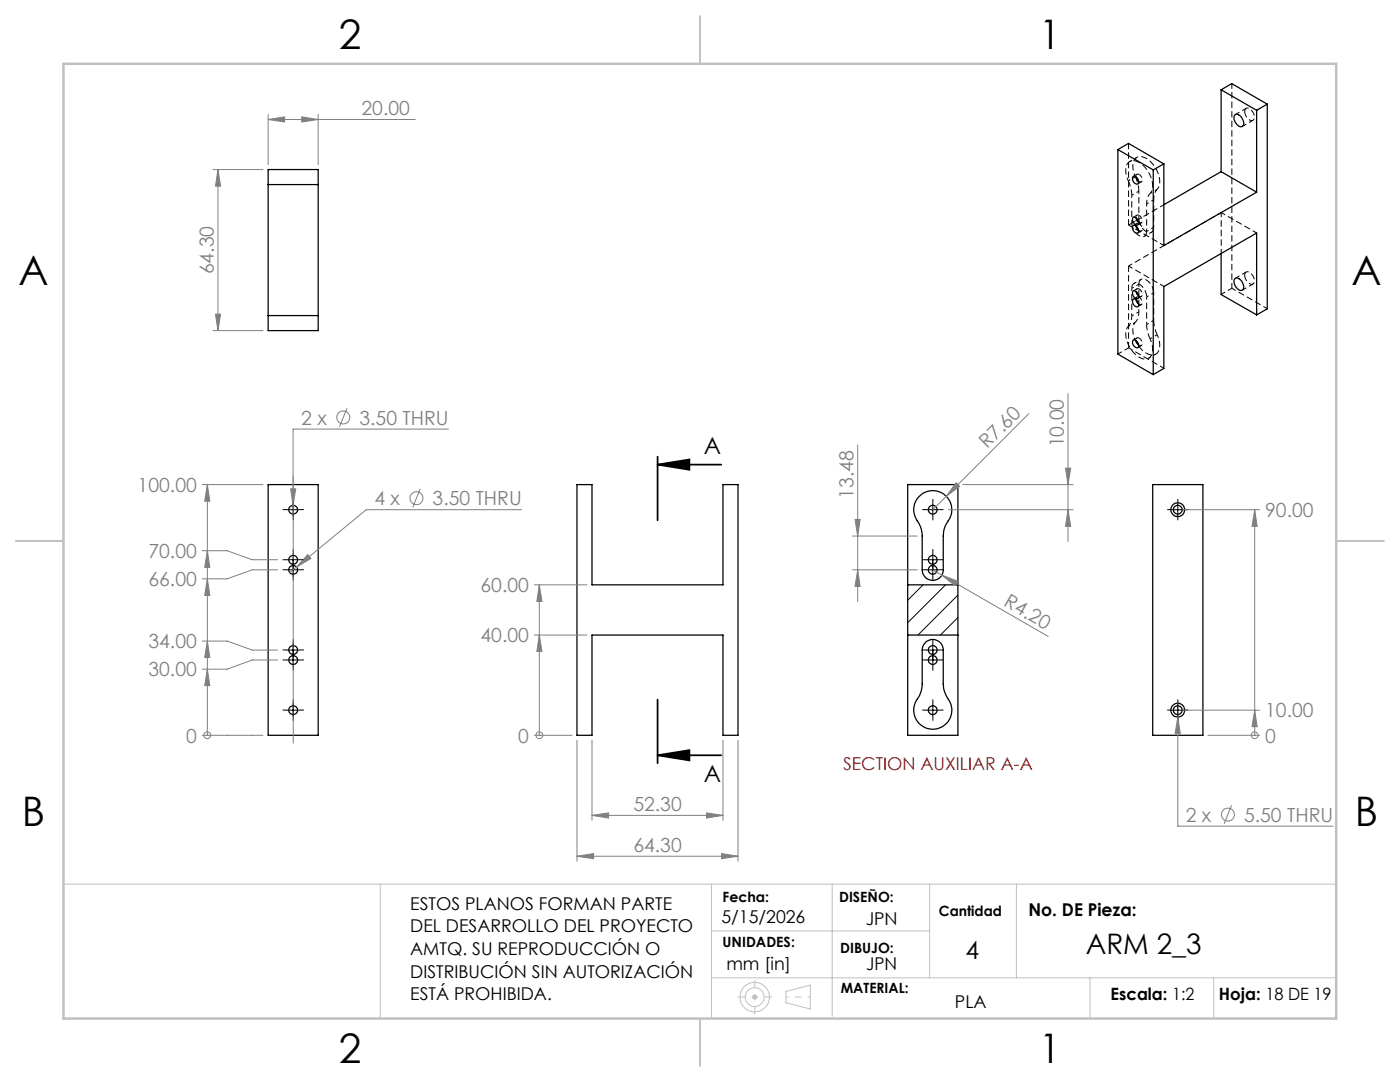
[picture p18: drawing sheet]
<svg xmlns="http://www.w3.org/2000/svg" width="279mm" height="216mm" viewBox="0 0 279 216" stroke-linecap="round" stroke-linejoin="round" font-family="sans-serif">
<defs><g id="words">
<g font-size="8.1">
<text x="67.6" y="9.7">2</text>
<text x="207.3" y="9.7">1</text>
<text x="3.7" y="57">A</text>
<text x="269.7" y="57">A</text>
<text x="4.4" y="164.9">B</text>
<text x="270.4" y="164.9">B</text>
<text x="67.6" y="212.2">2</text>
<text x="207.3" y="212.2">1</text>
</g>
<text font-size="5.6" x="216.7" y="190.3">ARM 2_3</text>
<text font-size="4.9" x="192.7" y="191.4">4</text>
<g font-size="4.7">
<text x="140.4" y="90.6">A</text>
<text x="140.4" y="156">A</text>
</g>
<g font-size="3.9" fill="#808080">
<text x="72.2" y="23">20.00</text>
<text x="42.7" y="54.7" transform="rotate(-90 42.7 54.7)">64.30</text>
<text x="60.1" y="84.8">2 x</text>
<text x="71.7" y="84.8">3.50 THRU</text>
<text x="197" y="89.7" transform="rotate(-45 197 89.7)">R7.60</text>
<text x="212.3" y="89.3" transform="rotate(-90 212.3 89.3)">10.00</text>
<text x="27.5" y="98.2">100.00</text>
<text x="74.7" y="100.9">4 x</text>
<text x="86.3" y="100.9">3.50 THRU</text>
<text x="170.3" y="99.5" transform="rotate(-90 170.3 99.5)">13.48</text>
<text x="252.5" y="103.2">90.00</text>
<text x="29.6" y="111.4">70.00</text>
<text x="29.6" y="117">66.00</text>
<text x="95.9" y="118.2">60.00</text>
<text x="200.1" y="120.8" transform="rotate(30 200.1 120.8)">R4.20</text>
<text x="29.6" y="129.4">34.00</text>
<text x="95.9" y="128.2">40.00</text>
<text x="29.6" y="135">30.00</text>
<text x="252.5" y="143.2">10.00</text>
<text x="37.1" y="148.2">0</text>
<text x="103.4" y="148.2">0</text>
<text x="252.5" y="148.2">0</text>
<text x="126.4" y="161.8">52.30</text>
<text x="236.7" y="164">2 x</text>
<text x="248.3" y="164">5.50 THRU</text>
<text x="126.4" y="170">64.30</text>
</g>
<text font-size="3.5" fill="#f00" x="168.2" y="153.7">SECTION AUXILIAR A-A</text>
<g font-size="3.5">
<text x="81.9" y="181.5">ESTOS PLANOS FORMAN PARTE</text>
<text x="144" y="184.2">5/15/2026</text>
<text x="172.8" y="184.6">JPN</text>
<text x="205.3" y="182.7">No. DE Pieza:</text>
<text x="81.9" y="186">DEL DESARROLLO DEL PROYECTO</text>
<text x="81.9" y="190.6">AMTQ. SU REPRODUCCIÓN O</text>
<text x="81.9" y="195.1">DISTRIBUCIÓN SIN AUTORIZACIÓN</text>
<text x="145" y="193.5">mm [in]</text>
<text x="172.9" y="193.5">JPN</text>
<text x="81.9" y="199.6">ESTÁ PROHIBIDA.</text>
<text x="190.6" y="201.1">PLA</text>
</g>
<g font-size="3.4">
<text x="221.6" y="199.6">Escala: 1:2</text>
<text x="243.3" y="199.6">Hoja: 18 DE 19</text>
</g>
<g font-size="2.8">
<text x="144.2" y="179.9">Fecha:</text>
<text x="167.5" y="179.9">DISEÑO:</text>
<text x="187.4" y="182.7">Cantidad</text>
<text x="144.2" y="189">UNIDADES:</text>
<text x="167.7" y="190.3">DIBUJO:</text>
<text x="167.8" y="198.1">MATERIAL:</text>
</g>
</g></defs>
<g fill="none" stroke="#000" stroke-width=".25">
<path d="M243.7 17.9l7.1 4.1M243.7 17.9v16.4M243.7 17.9l2.1-1.2 7.1 4.1M53.5 33.8h10v32.2h-10zM53.5 36.8h10M223.1 29.8l7.1 4.1M223.1 29.8l2.1-1.2 7.1 4.1M223.1 29.8v40.9l7.1 4.1M226.1 35.3a.76 .76 0 0 1 1.1 .6 .5 .5 0 0 1-.1 .8 .5 .5 0 0 1-.8-.3l-.2-.5zM226.7 35.3l.5 .9M230.2 33.9v40.9M232.3 32.7l-2.1 1.2"/>
<path d="M232.3 32.7v16.3l18.5-10.7M243.7 34.3l7.1 4M243.7 34.3l-11.4 6.6M246.5 22.9a1.4 1.4 0 0 1 1.6 1.3 .71 .71 0 0 1-.2 1 .71 .71 0 0 1-1-.3 1.56 1.56 0 0 1-.4-2zM250.8 22v16.3M252.9 20.8l-2.1 1.2M252.9 20.8v40.8l-2.1 1.2M226.1 58.2a.91 .91 0 0 1 .9 .2 .91 .91 0 0 1 .2 .9 .61 .61 0 0 1-.7 .3 .61 .61 0 0 1-.4-.6zM226.1 43.4a.96 .96 0 0 1 1 .5 .96 .96 0 0 1-.1 1 1.09 1.09 0 0 1-.9-1.5zM226.1 45a.96 .96 0 0 1 1 .5 .96 .96 0 0 1-.1 1 1.09 1.09 0 0 1-.9-1.5zM226.1 59.7a.96 .96 0 0 1 1 .5 .96 .96 0 0 1-.1 1 1.09 1.09 0 0 1-.9-1.5zM226.7 43.5l.1 .4 .4 .4"/>
<path d="M226.7 45.1l.1 .4 .4 .5M226.7 58.2l.5 .9M226.7 59.8l.1 .4 .4 .5M227 43.8l-.1 .1M243.7 50.6v8.2l7.1 4M246.5 55.6a1.4 1.4 0 0 1 1.6 1.3 .71 .71 0 0 1-.2 1 .71 .71 0 0 1-1-.3 1.56 1.56 0 0 1-.4-2zM53.5 63h10M226.1 67.9a.96 .96 0 0 1 1 .4 .96 .96 0 0 1-.1 1.1 1.09 1.09 0 0 1-.9-1.5zM226.7 67.9l.1 .5 .4 .5M250.8 62.8v-16.3l-18.5 10.7v16.3l-2.1 1.3M53.5 96.7h10v50h-10zM115.1 96.7h3v20h26.2v-20h3v50h-3v-20h-26.2v20h-3z"/>
<path d="M181.2 96.7h10v50h-10zM183.4 99.1a3.8 3.8 0 0 1 5.4-.1 3.8 3.8 0 0 1 .2 5.3l-.5 1.1-.3 1.6v6.7a2.1 2.1 0 0 1-2.1 2.1 2.1 2.1 0 0 1-2.1-2.1v-6.7a6.5 6.5 0 0 0-1.3-3.7 3.8 3.8 0 0 1 .7-4.2zM230 96.7h10.1v50h-10.1zM181.2 116.7h10M181.2 126.7h10M184.7 128.2a2.1 2.1 0 0 1 2.3-.4 2.1 2.1 0 0 1 1.2 1.9v6.8a6.9 6.9 0 0 0 1.4 3.7 3.8 3.8 0 0 1-4.1 5.3 3.8 3.8 0 0 1-2.2-6.4l.5-1.1 .2-1.2 .1-7.6z"/>
<circle cx="58.5" cy="111.7" r=".87"/>
<circle cx="58.5" cy="113.7" r=".87"/>
<circle cx="58.5" cy="101.7" r=".86"/>
<circle cx="186.1" cy="111.7" r=".87"/>
<circle cx="186.1" cy="101.7" r=".87"/>
<circle cx="186.1" cy="113.7" r=".88"/>
<circle cx="235" cy="101.7" r="1.39"/>
<circle cx="235" cy="101.7" r=".88"/>
<circle cx="58.5" cy="129.7" r=".87"/>
<circle cx="58.5" cy="131.7" r=".87"/>
<circle cx="186.1" cy="131.7" r=".87"/>
<circle cx="186.1" cy="129.7" r=".87"/>
<circle cx="58.5" cy="141.7" r=".86"/>
<circle cx="186.1" cy="141.7" r=".87"/>
<circle cx="235" cy="141.7" r="1.39"/>
<circle cx="235" cy="141.7" r=".88"/>
</g>
<g fill="none" stroke="#000" stroke-width=".2" stroke-dasharray="1.3 .6" stroke-dashoffset=".8" stroke-linecap="butt">
<path d="M225.2 36.1l1.4-.8M225.9 39l1.4-.9M226.9 31.4l-1.4 .8M229.5 38.6l1.4-.8M225.9 57.5l1.4-.8M227.7 55.8l-1.4 .8M228.4 47.1l1.4-.8M228.8 40.7l1.5-.8M228.8 46.2l1.5-.8M228.8 59.2l1.5-.8M225.2 65.1l1.4-.8M225.9 63l1.4-.8"/>
<path d="M228.8 64.7l1.5-.8M229.3 71.5l1.4-.8M229.5 67.6l1.4-.8"/>
</g>
<path d="M225.2 36.1a3.2 3.2 0 0 1 .2-3.8 2.53 2.53 0 0 1 3 1 4.7 4.7 0 0 1 1.3 5.1l-.2 .2M226.6 35.3a3.2 3.2 0 0 1 .2-3.8 2.53 2.53 0 0 1 3.1 1 4.7 4.7 0 0 1 1.2 5.1l-.2 .2M225.9 44.5l1-.6M229.5 67.6a3.3 3.3 0 0 1-.1 3.8 2.51 2.51 0 0 1-3.1-1 4.8 4.8 0 0 1-1.3-5.1l.2-.2M230.9 66.8a3.3 3.3 0 0 1-.1 3.8 2.51 2.51 0 0 1-3.1-1 4.8 4.8 0 0 1-1.3-5.1l.2-.2" fill="none" stroke="#000" stroke-width=".2" stroke-dasharray="1.3 .6" stroke-dashoffset=".6" stroke-linecap="butt"/>
<path d="M227.4 34.8a.4 .4 0 0 0-.5 0 .4 .4 0 0 0-.2 .5M229.5 38.6a2.92 2.92 0 0 0-.7 2.1M230.9 37.8a2.92 2.92 0 0 0-.6 2.1M227.4 43a.4 .4 0 0 0-.5 0 .4 .4 0 0 0-.2 .4M227.4 44.6a.4 .4 0 0 0-.5 0 .4 .4 0 0 0-.2 .5M227.4 57.7a.4 .4 0 0 0-.5 0 .4 .4 0 0 0-.2 .4M227.4 59.3a.4 .4 0 0 0-.5 0 .4 .4 0 0 0-.2 .5M225.2 65.1a2.91 2.91 0 0 0 .7-2.1M226.6 64.3a2.91 2.91 0 0 0 .7-2.1M227.4 67.5a.4 .4 0 0 0-.5 0 .4 .4 0 0 0-.2 .4" fill="none" stroke="#000" stroke-width=".2" stroke-dasharray="1.3 .6" stroke-dashoffset=".5" stroke-linecap="butt"/>
<g fill="none" stroke="#000" stroke-width=".2" stroke-dasharray="1.3 .6" stroke-dashoffset=".4" stroke-linecap="butt">
<path d="M226.9 34.8l-.7 .4M227.1 36.7l.7-.4M227.3 36.2a.46 .46 0 0 0 .6 0 .46 .46 0 0 0 0-.7l-.5-.7M247.9 25.2l2.2-1.2M248.7 21.6l-2.1 1.2M225.2 53.1l18.5-10.7M226.9 42.9l-.7 .4M226.9 44.6l-.7 .4M226.9 57.6l-.7 .4M226.9 59.3l-.7 .4M227.1 44.9l.7-.5M227.1 46.5l.7-.4"/>
<path d="M227.1 59.6l.7-.5M227.3 44.3a.46 .46 0 0 0 .6 .1 .46 .46 0 0 0 0-.7l-.5-.7M227.3 46a.46 .46 0 0 0 .6 0 .46 .46 0 0 0 0-.7l-.5-.7M227.3 59a.46 .46 0 0 0 .6 .1 .46 .46 0 0 0 0-.7l-.5-.7M232.3 40.8l-7.1 4.1M232.3 49l-7.1-4.1M232.3 57.2l-7.1-4.1M243.7 42.4v8.2M243.7 58.7l2.1-1.2M245.8 57.5l7.1 4.1M247.9 57.9l2.2-1.2M248.7 54.3l-2.1 1.2"/>
<path d="M250.8 46.5l-7.1-4.1M223.1 70.6l2.1-1.2M226.9 67.4l-.7 .4M227.1 61.2l.7-.4M227.1 69.4l.7-.5M227.3 60.7a.46 .46 0 0 0 .6 0 .46 .46 0 0 0 0-.7l-.5-.7M227.3 68.8a.46 .46 0 0 0 .6 .1 .46 .46 0 0 0 0-.7l-.5-.7M232.3 73.5l-7.1-4.1"/>
</g>
<path d="M225.9 39a7.1 7.1 0 0 0-.7-2.9M227.3 38.1a7.1 7.1 0 0 0-.7-2.8M225.2 44.9v-16.3M225.2 69.4v-16.3M228.8 64.7a7.1 7.1 0 0 0 .7 2.9M230.3 63.9a7.1 7.1 0 0 0 .6 2.9" fill="none" stroke="#000" stroke-width=".2" stroke-dasharray="1.3 .6" stroke-dashoffset=".1" stroke-linecap="butt"/>
<path d="M230.3 39.9v5.5M225.9 44.5v-5.5M227.3 43.7v-5.6M228.8 40.7v5.5M228.8 59.2v5.5M230.3 58.4v5.5M225.9 63v-5.5M227.3 62.2v-5.5" fill="none" stroke="#000" stroke-width=".2" stroke-dasharray="1.3 .6" stroke-dashoffset=".7" stroke-linecap="butt"/>
<path d="M225.9 57.5a.95 .95 0 0 1 .5-1 .95 .95 0 0 1 1.2 .3 3.3 3.3 0 0 1 1.2 2.4M227.3 56.7a.95 .95 0 0 1 .5-1 .95 .95 0 0 1 1.2 .3 3.3 3.3 0 0 1 1.3 2.4M228.8 46.2a.95 .95 0 0 1-.5 1 .95 .95 0 0 1-1.2-.3 3.3 3.3 0 0 1-1.2-2.4M230.3 45.4a.95 .95 0 0 1-.6 1 .95 .95 0 0 1-1.1-.3 3.3 3.3 0 0 1-1.3-2.4" fill="none" stroke="#000" stroke-width=".2" stroke-dasharray="1.3 .6" stroke-dashoffset="-.1" stroke-linecap="butt"/>
<path d="M245.8 57.5v-40.8" fill="none" stroke="#000" stroke-width=".2" stroke-dasharray="1.3 .6" stroke-dashoffset=".2" stroke-linecap="butt"/>
<path d="M248.4 22.2a.68 .68 0 0 1 .5-.7 .68 .68 0 0 1 .8 .4 1.41 1.41 0 0 1 .3 2.1 1.68 1.68 0 0 1-1.6-1.8M227 43.8l.3-.1M248.4 54.9a.68 .68 0 0 1 .5-.7 .68 .68 0 0 1 .8 .4 1.41 1.41 0 0 1 .3 2.1 1.68 1.68 0 0 1-1.6-1.8" fill="none" stroke="#000" stroke-width=".2" stroke-dasharray="1.3 .6" stroke-linecap="butt"/>
<g fill="none" stroke="#000" stroke-width=".2">
<path d="M57.3 101.7h2.5M57.3 111.7h2.5M57.3 113.7h2.5M58.5 100.5v2.4M58.5 110.5v4.5M184.2 116.7l-3 3.1M184.9 101.7h2.5M184.9 111.7h2.5M184.9 113.7h2.5M186.2 100.5v2.4M186.2 110.5v4.5M188.7 116.7l-7.5 7.5"/>
<path d="M191.2 118.7l-8 8M233.8 101.7h2.5M235.1 100.5v2.4M57.3 131.7h2.5M57.3 129.7h2.5M58.5 128.4v4.6M184.9 131.7h2.5M184.9 129.7h2.5M186.2 128.4v4.6M191.2 123.2l-3.5 3.5M57.3 141.7h2.5M58.5 140.4v2.5"/>
<path d="M184.9 141.7h2.5M186.2 140.4v2.5M233.8 141.7h2.5M235.1 140.4v2.5"/>
</g>
<g fill="none" stroke="#808080" stroke-width=".2">
<path d="M42.5 33.8h10M43.5 33.8l.5 3.3h-1zM43.5 33.8v32.2M53.5 23.8l3.3-.5v1zM53.5 22.8v10M53.5 23.8h29.4M60.2 23.3l3.3 .5-3.3 .5zM63.5 22.8v10M42.5 66h10M43 62.7h1l-.5 3.3zM213.1 78.5v29.6M40.4 96.7h12.1"/>
<path d="M41.4 96.7l.5 3.3h-1zM41.4 96.7v50M58 97.5h1l-.5 3.3zM69.3 81.5l-1.5 3.7M83.9 97.5l-1.5 3.7M89.5 85.6h-31v17M171.2 88.8v31.3M190.8 96.3l.7 .7-2.7 2zM192.2 96.7h22M205.3 82.5l-19.1 19.2M212.7 93.4h1l-.6 3.3zM40.4 109.9h4.9l5 1.8h5.1"/>
<path d="M41.4 115.5l.5 3.3h-1zM41.4 109.9l.5 3.3h-1zM55.4 113.7h-5.1l-5 1.8h-4.9M59.2 113.1l-1.4 1.2M61.4 110.7l.7 .7-2.9 1.7zM104.1 101.7h-31l-13.9 11.4M106.6 116.7h10.6M107.6 116.7l.6 3.3h-1.1zM107.6 116.7v30M170.1 107h13M170.1 113.7h13M170.6 103.6h1.1l-.5 3.4z"/>
<path d="M171.2 113.7l.5 3.3h-1.1zM186.2 113.7l1.8 1.1M188 114.8l3.1 1.2-.5 .8zM188 114.8l21.2 12.2M189.3 101.7h24.9M213.1 101.7l.6 3.3h-1zM236 101.7h15.4M250.4 101.7l.5 3.3h-1zM250.4 101.7v45M40.4 127.9h4.9l5 1.8h5.1M41.4 133.5l.5 3.3h-1zM41.4 127.9l.5 3.3h-1z"/>
<path d="M55.4 131.7h-5.1l-5 1.8h-4.9M106.6 126.7h10.6M107.6 126.7l.6 3.3h-1.1zM40.4 146.7h12.1M41.4 146.7h.1M106.6 146.7h7.6M107.6 146.7h.1M115.1 147.7v24.1M118.1 147.7v16M144.3 147.7v16M147.3 147.7v24.1M235.1 143.1l.4 3.3h-1z"/>
<path d="M235.1 140.3v24.6h31M236 141.7h15.4M241.1 146.7h10.3M250.4 141.7l.5 3.3h-1zM250.4 146.7h.1M115.1 170.9l3.4-.6v1zM115.1 170.9h32.2M118.1 162.7l3.4-.5v1zM118.1 162.7h26.2M141 162.2l3.3 .5-3.3 .5zM144 170.3l3.3 .6-3.3 .4zM245.8 160.7l-1.5 3.7"/>
<circle cx="68.5" cy="83.3" r="1.3"/>
<circle cx="83.1" cy="99.4" r="1.3"/>
<circle cx="41.4" cy="146.7" r=".68"/>
<circle cx="107.7" cy="146.7" r=".68"/>
<circle cx="250.4" cy="146.7" r=".68"/>
<circle cx="245" cy="162.5" r="1.3"/>
</g>
<path d="M131.2 92.7l6.4-1v2zM131.2 92.7h12.7M131.2 91.1v12.7M131.2 139.6v12.7M131.2 150.7l6.4-1v2zM131.2 150.7h12.7" fill="none" stroke="#000" stroke-width=".35"/>
<g fill="none" stroke="#c0c0c0" stroke-width=".2">
<path d="M12.7 176.4h254M75.9 176.4v26.8M142 176.4v26.8M166.1 176.4v26.4M185.5 176.4v18.7M202.8 176.4v18.7M142 185.8h43.5M142 195.1h124.7M150.1 199h1M150.2 198.6l.8 .7M150.6 198.5v1M151 198.6l-.8 .7"/>
<path d="M156.8 197.8l4.9-1.2v4.7l-4.9-1.2zM217.5 195.1v8.1M242.2 195.1v7.8"/>
<circle cx="150.6" cy="199" r="1.88"/>
<circle cx="150.6" cy="199" r="2.95"/>
</g>
<g fill="none" stroke="#000" stroke-width=".2" stroke-dasharray="15.2 1.3 1.3 1.3" stroke-linecap="butt">
<path d="M57.3 101.7h-.9M57.3 111.7h-.9M57.3 113.7h-.9M58.5 100.4v-.8M58.5 102.9v.9M58.5 110.4v-.8M58.5 112.9v.9M58.5 112.4v-.8M58.5 114.9v.9M59.8 101.7h.8M59.8 111.7h.8M59.8 113.7h.8"/>
<path d="M184.9 101.7h-.9M184.9 111.7h-.9M184.9 113.7h-.9M186.2 100.4v-.8M186.2 102.9v.9M186.2 110.4v-.8M186.2 112.9v.9M186.2 112.4v-.8M186.2 114.9v.9M187.4 101.7h.9M187.4 111.7h.9M187.4 113.7h.9"/>
<path d="M233.8 101.7h-.9M235.1 100.4v-.8M235.1 102.9v.9M236.3 101.7h.9M57.3 131.7h-.9M57.3 129.7h-.9M58.5 130.4v-.8M58.5 132.9v.9M58.5 128.4v-.8M58.5 130.9v.9M59.8 131.7h.8M59.8 129.7h.8"/>
<path d="M184.9 131.7h-.9M184.9 129.7h-.9M186.2 130.4v-.8M186.2 132.9v.9M186.2 128.4v-.8M186.2 130.9v.9M187.4 131.7h.9M187.4 129.7h.9M57.3 141.7h-.9M58.5 140.4v-.8M58.5 142.9v.9M59.8 141.7h.8"/>
<path d="M184.9 141.7h-.9M186.2 140.4v-.8M186.2 142.9v.9M187.4 141.7h.9M233.8 141.7h-.9M235.1 140.4v-.8M235.1 142.9v.9M236.3 141.7h.9"/>
</g>
<path d="M58.5 94.7v54" fill="none" stroke="#808080" stroke-width=".2" stroke-dasharray="15.2 1.3 1.3 1.3" stroke-dashoffset="-.3" stroke-linecap="butt"/>
<path d="M156.9 198.9h4.8" fill="none" stroke="#c0c0c0" stroke-width=".2" stroke-dasharray="15.2 1.3 1.3 1.3" stroke-dashoffset="14.7" stroke-linecap="butt"/>
<path d="M147.2 198.9h6.8M150.6 202.4v-6.9" fill="none" stroke="#c0c0c0" stroke-width=".2" stroke-dasharray="15.2 1.3 1.3 1.3" stroke-dashoffset="13.7" stroke-linecap="butt"/>
<path d="M139.7 3.2v9.5M3.1 107.9h9.6M266.7 107.9h9.5M139.7 203.2v9.6" fill="none" stroke="#c0c0c0" stroke-width=".25"/>
<path d="M12.7 12.7h254v190.5h-254z" fill="none" stroke="#c0c0c0" stroke-width=".5"/>
<path d="M235.1 143.1l.4 3.3h-1z" fill="#808080"/>
<path d="M131.2 92.7l6.4-1v2zM131.2 150.7l6.4-1v2z" fill="#000"/>
<g fill="#808080">
<path d="M190.8 96.3l.7 .7-2.7 2z"/>
<path d="M188 114.8l3.1 1.2-.5 .8z"/>
<path d="M58 97.5l.5 3.3 .5-3.3zM61.4 110.7l-2.2 2.4 2.9-1.7zM53.5 23.8l3.3-.5v1zM60.2 23.3l3.3 .5-3.3 .5zM115.1 170.9l3.4-.6v1zM144 170.3l3.3 .6-3.3 .4zM118.1 162.7l3.4-.5v1zM141 162.2l3.3 .5-3.3 .5z"/>
<path d="M170.6 103.6h1.1l-.5 3.4zM171.2 113.7l.5 3.3h-1.1z"/>
<path d="M43.5 33.8l.5 3.3h-1zM43 62.7h1l-.5 3.3zM212.7 93.4h1l-.6 3.3zM213.1 101.7l.6 3.3h-1z"/>
<path d="M41.4 133.5l.5 3.3h-1zM41.4 127.9l.5 3.3h-1zM41.4 115.5l.5 3.3h-1zM41.4 109.9l.5 3.3h-1zM41.4 96.7l.5 3.3h-1zM107.6 126.7l.6 3.3h-1.1zM107.6 116.7l.6 3.3h-1.1zM250.4 141.7l.5 3.3h-1zM250.4 101.7l.5 3.3h-1z"/>
</g>
<use href="#words"/>
</svg>
